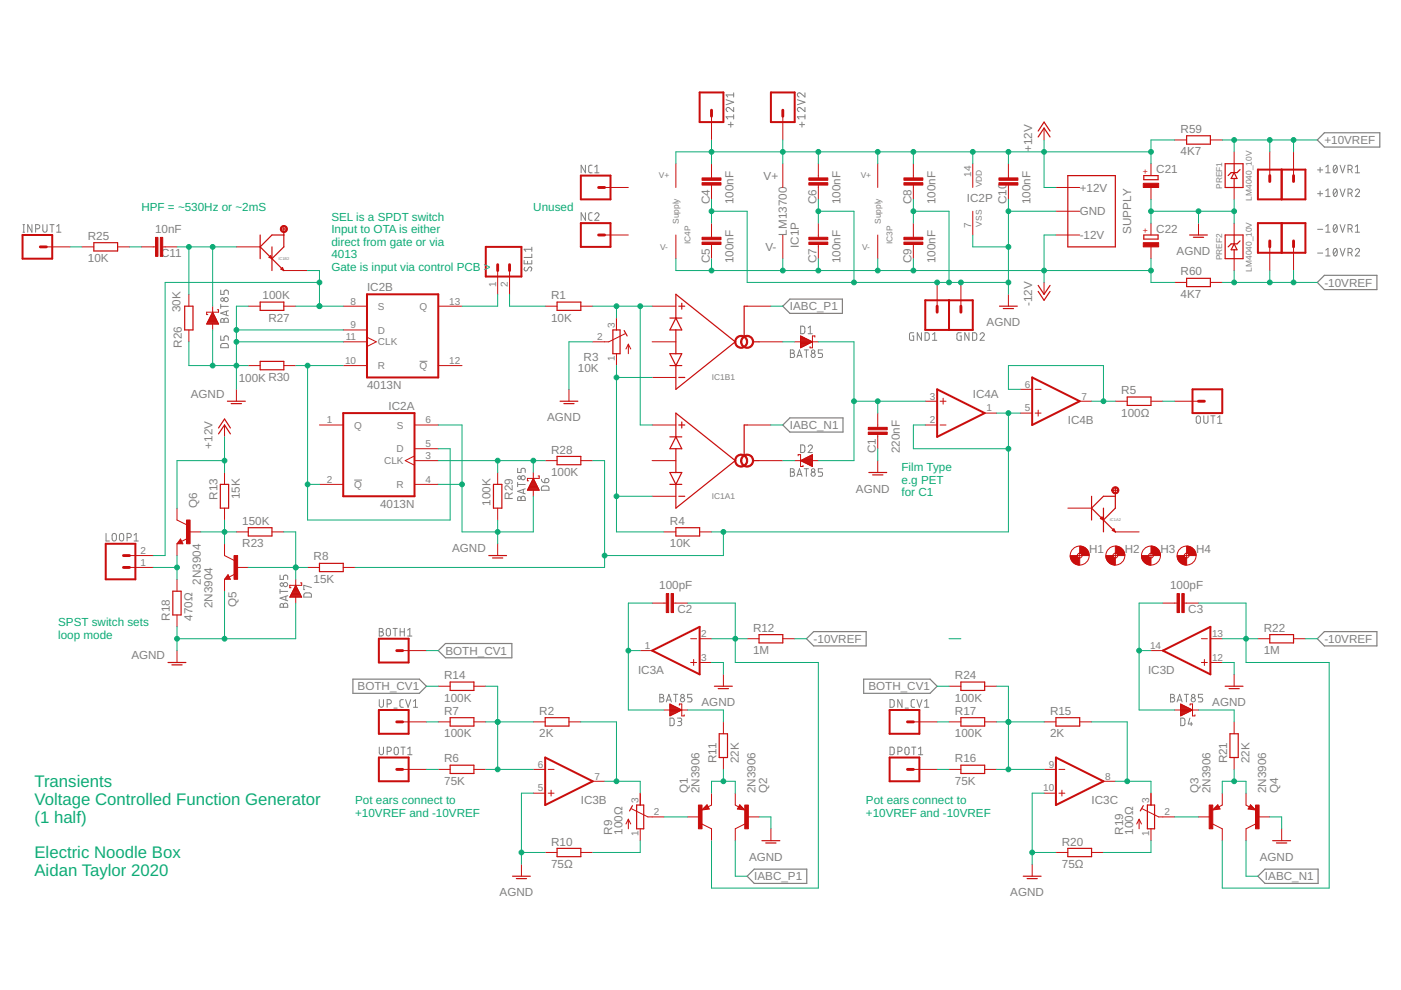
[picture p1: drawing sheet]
<svg xmlns="http://www.w3.org/2000/svg" width="297mm" height="210mm" viewBox="0 0 297 210" stroke-linecap="round" stroke-linejoin="round" font-family="sans-serif">
<defs><g id="words">
<g font-size="3.6" fill="#0dab76">
<text x="7.3" y="167">Transients</text>
<text x="7.3" y="170.7">Voltage Controlled Function Generator</text>
<text x="7.3" y="174.5">(1 half)</text>
<text x="7.3" y="182">Electric Noodle Box</text>
<text x="7.3" y="185.8">Aidan Taylor 2020</text>
</g>
<g font-size="2.5" fill="#808080">
<text x="250.3" y="28.2">R59</text>
<text x="218.8" y="32.2" transform="rotate(-90 218.8 32.2)">+12V</text>
<text x="250.3" y="32.9">4K7</text>
<text x="280.8" y="30.6">+10VREF</text>
<text x="161.9" y="38.1">V+</text>
<text x="228.9" y="40.6">+12V</text>
<text x="245.2" y="36.7">C21</text>
<text x="150.5" y="43.3" transform="rotate(-90 150.5 43.3)">C4</text>
<text x="155.5" y="43.3" transform="rotate(-90 155.5 43.3)">100nF</text>
<text x="173.1" y="43.3" transform="rotate(-90 173.1 43.3)">C6</text>
<text x="178.2" y="43.3" transform="rotate(-90 178.2 43.3)">100nF</text>
<text x="193.3" y="43.3" transform="rotate(-90 193.3 43.3)">C8</text>
<text x="198.3" y="43.3" transform="rotate(-90 198.3 43.3)">100nF</text>
<text x="205" y="42.9">IC2P</text>
<text x="213.4" y="43.3" transform="rotate(-90 213.4 43.3)">C10</text>
<text x="218.5" y="43.3" transform="rotate(-90 218.5 43.3)">100nF</text>
<text x="228.9" y="45.6">GND</text>
<text x="18.6" y="50.8">R25</text>
<text x="32.9" y="49.4">10nF</text>
<text x="162.3" y="53.2">V-</text>
<text x="166.8" y="49.9" transform="rotate(-90 166.8 49.9)">LM13700</text>
<text x="169.3" y="52.6" transform="rotate(-90 169.3 52.6)">IC1P</text>
<text x="228.9" y="50.7">-12V</text>
<text x="239.9" y="49.6" transform="rotate(-90 239.9 49.6)">SUPPLY</text>
<text x="245.2" y="49.3">C22</text>
<text x="18.6" y="55.6">10K</text>
<text x="34.2" y="54.5">C11</text>
<text x="150.5" y="55.9" transform="rotate(-90 150.5 55.9)">C5</text>
<text x="155.5" y="55.9" transform="rotate(-90 155.5 55.9)">100nF</text>
<text x="173.1" y="55.9" transform="rotate(-90 173.1 55.9)">C7</text>
<text x="178.2" y="55.9" transform="rotate(-90 178.2 55.9)">100nF</text>
<text x="193.3" y="55.9" transform="rotate(-90 193.3 55.9)">C9</text>
<text x="198.3" y="55.9" transform="rotate(-90 198.3 55.9)">100nF</text>
<text x="249.5" y="54.1">AGND</text>
<text x="250.3" y="58.4">R60</text>
<text x="55.7" y="63.4">100K</text>
<text x="77.8" y="61.8">IC2B</text>
<text x="116.8" y="63.4">R1</text>
<text x="167.5" y="65.8">IABC_P1</text>
<text x="218.8" y="64.9" transform="rotate(-90 218.8 64.9)">-12V</text>
<text x="250.3" y="63.2">4K7</text>
<text x="280.8" y="60.8">-10VREF</text>
<text x="38.3" y="66.2" transform="rotate(-90 38.3 66.2)">30K</text>
<text x="56.9" y="68.2">R27</text>
<text x="116.8" y="68.2">10K</text>
<text x="209.2" y="69.2">AGND</text>
<text x="38.6" y="73.7" transform="rotate(-90 38.6 73.7)">R26</text>
<text x="123.7" y="76.6">R3</text>
<text x="50.6" y="81">100K R30</text>
<text x="77.8" y="82.6">4013N</text>
<text x="122.5" y="78.8">10K</text>
<text x="237.7" y="83.6">R5</text>
<text x="40.4" y="84.3">AGND</text>
<text x="82.4" y="87">IC2A</text>
<text x="116" y="89.3">AGND</text>
<text x="206.3" y="84.4">IC4A</text>
<text x="226.4" y="90">IC4B</text>
<text x="237.7" y="88.3">100Ω</text>
<text x="45.1" y="95.1" transform="rotate(-90 45.1 95.1)">+12V</text>
<text x="167.5" y="91">IABC_N1</text>
<text x="116.8" y="100.9">100K</text>
<text x="116.8" y="96.2">R28</text>
<text x="185.7" y="96.1" transform="rotate(-90 185.7 96.1)">C1</text>
<text x="190.8" y="96.1" transform="rotate(-90 190.8 96.1)">220nF</text>
<text x="41.8" y="107.7" transform="rotate(-90 41.8 107.7)">Q6</text>
<text x="46.1" y="106" transform="rotate(-90 46.1 106)">R13</text>
<text x="50.9" y="105.8" transform="rotate(-90 50.9 105.8)">15K</text>
<text x="80.6" y="107.7">4013N</text>
<text x="104" y="107.2" transform="rotate(-90 104 107.2)">100K</text>
<text x="108.8" y="106" transform="rotate(-90 108.8 106)">R29</text>
<text x="181.5" y="104.5">AGND</text>
<text x="51.4" y="111.3">150K</text>
<text x="142" y="111.3">R4</text>
<text x="51.4" y="116">R23</text>
<text x="66.5" y="118.8">R8</text>
<text x="95.8" y="117">AGND</text>
<text x="142" y="116">10K</text>
<text x="230.9" y="117.2">H1</text>
<text x="238.5" y="117.2">H2</text>
<text x="246" y="117.2">H3</text>
<text x="253.6" y="117.2">H4</text>
<text x="42.6" y="124" transform="rotate(-90 42.6 124)">2N3904</text>
<text x="66.5" y="123.6">15K</text>
<text x="139.8" y="125">100pF</text>
<text x="248.1" y="125">100pF</text>
<text x="36" y="131.7" transform="rotate(-90 36 131.7)">R18</text>
<text x="40.8" y="131.7" transform="rotate(-90 40.8 131.7)">470Ω</text>
<text x="45.1" y="129" transform="rotate(-90 45.1 129)">2N3904</text>
<text x="50.1" y="128.7" transform="rotate(-90 50.1 128.7)">Q5</text>
<text x="143.6" y="130">C2</text>
<text x="251.9" y="130">C3</text>
<text x="159.7" y="133.9">R12</text>
<text x="172.5" y="136.3">-10VREF</text>
<text x="268" y="133.9">R22</text>
<text x="280.8" y="136.3">-10VREF</text>
<text x="27.8" y="139.7">AGND</text>
<text x="94.4" y="138.8">BOTH_CV1</text>
<text x="135.3" y="142.9">IC3A</text>
<text x="159.7" y="138.7">1M</text>
<text x="243.4" y="142.9">IC3D</text>
<text x="268" y="138.7">1M</text>
<text x="75.8" y="146.4">BOTH_CV1</text>
<text x="94.2" y="148.8">100K</text>
<text x="94.2" y="144">R14</text>
<text x="148.7" y="149.8">AGND</text>
<text x="184.1" y="146.4">BOTH_CV1</text>
<text x="202.5" y="148.8">100K</text>
<text x="202.5" y="144">R24</text>
<text x="257" y="149.8">AGND</text>
<text x="94.2" y="151.6">R7</text>
<text x="114.3" y="151.6">R2</text>
<text x="202.5" y="151.6">R17</text>
<text x="222.6" y="151.6">R15</text>
<text x="94.2" y="156.3">100K</text>
<text x="94.2" y="161.6">R6</text>
<text x="114.3" y="156.3">2K</text>
<text x="151.9" y="161.9" transform="rotate(-90 151.9 161.9)">R11</text>
<text x="156.6" y="161.9" transform="rotate(-90 156.6 161.9)">22K</text>
<text x="202.5" y="156.3">100K</text>
<text x="202.5" y="161.6">R16</text>
<text x="222.6" y="156.3">2K</text>
<text x="260.2" y="161.9" transform="rotate(-90 260.2 161.9)">R21</text>
<text x="264.9" y="161.9" transform="rotate(-90 264.9 161.9)">22K</text>
<text x="94.2" y="166.4">75K</text>
<text x="202.5" y="166.4">75K</text>
<text x="123.1" y="170.5">IC3B</text>
<text x="145.8" y="168.2" transform="rotate(-90 145.8 168.2)">Q1</text>
<text x="148.3" y="168.2" transform="rotate(-90 148.3 168.2)">2N3906</text>
<text x="160.2" y="168.2" transform="rotate(-90 160.2 168.2)">2N3906</text>
<text x="162.7" y="168.2" transform="rotate(-90 162.7 168.2)">Q2</text>
<text x="231.4" y="170.5">IC3C</text>
<text x="254.1" y="168.2" transform="rotate(-90 254.1 168.2)">Q3</text>
<text x="256.6" y="168.2" transform="rotate(-90 256.6 168.2)">2N3906</text>
<text x="268.4" y="168.2" transform="rotate(-90 268.4 168.2)">2N3906</text>
<text x="271" y="168.2" transform="rotate(-90 271 168.2)">Q4</text>
<text x="116.8" y="179.3">R10</text>
<text x="129.8" y="177" transform="rotate(-90 129.8 177)">R9</text>
<text x="132" y="177" transform="rotate(-90 132 177)">100Ω</text>
<text x="225.1" y="179.3">R20</text>
<text x="238.1" y="177" transform="rotate(-90 238.1 177)">R19</text>
<text x="240.2" y="177" transform="rotate(-90 240.2 177)">100Ω</text>
<text x="116.8" y="184">75Ω</text>
<text x="158.8" y="182.5">AGND</text>
<text x="225.1" y="184">75Ω</text>
<text x="267.1" y="182.5">AGND</text>
<text x="105.9" y="190.1">AGND</text>
<text x="159.9" y="186.7">IABC_P1</text>
<text x="214.2" y="190.1">AGND</text>
<text x="268.2" y="186.7">IABC_N1</text>
</g>
<g font-size="2.5" fill="#0dab76">
<text x="30" y="44.8">HPF = ~530Hz or ~2mS</text>
<text x="70.3" y="46.8">SEL is a SPDT switch</text>
<text x="113.1" y="44.8">Unused</text>
<text x="70.3" y="49.4">Input to OTA is either</text>
<text x="70.3" y="52.1">direct from gate or via</text>
<text x="70.3" y="54.7">4013</text>
<text x="70.3" y="57.4">Gate is input via control PCB &gt;</text>
<text x="191.1" y="99.9">Film Type</text>
<text x="191.1" y="102.6">e.g PET</text>
<text x="191.1" y="105.2">for C1</text>
<text x="12.3" y="132.8">SPST switch sets</text>
<text x="12.3" y="135.4">loop mode</text>
<text x="75.3" y="170.6">Pot ears connect to</text>
<text x="75.3" y="173.2">+10VREF and -10VREF</text>
<text x="183.6" y="170.6">Pot ears connect to</text>
<text x="183.6" y="173.2">+10VREF and -10VREF</text>
</g>
<g font-size="2.1" fill="#808080">
<text x="205.9" y="37.4" transform="rotate(-90 205.9 37.4)">14</text>
<text x="205.9" y="48.3" transform="rotate(-90 205.9 48.3)">7</text>
<text x="74.3" y="64.6">8</text>
<text x="80.1" y="65.7">S</text>
<text x="89" y="65.7">Q</text>
<text x="95.2" y="64.6">13</text>
<text x="105.2" y="60.9" transform="rotate(-90 105.2 60.9)">1</text>
<text x="107.7" y="60.9" transform="rotate(-90 107.7 60.9)">2</text>
<text x="74.3" y="69.6">9</text>
<text x="80.1" y="70.7">D</text>
<text x="130.3" y="69.6" transform="rotate(-90 130.3 69.6)">3</text>
<text x="73.1" y="77.2">10</text>
<text x="73.3" y="72.1">11</text>
<text x="80.1" y="73.2">CLK</text>
<text x="95.2" y="77.2">12</text>
<text x="126.6" y="72.1">2</text>
<text x="130.3" y="76.5" transform="rotate(-90 130.3 76.5)">1</text>
<text x="80.1" y="78.3">R</text>
<text x="89" y="78.3">Q</text>
<text x="217.3" y="82.2">6</text>
<text x="69.3" y="89.8">1</text>
<text x="90.2" y="89.8">6</text>
<text x="197.2" y="89.8">2</text>
<text x="197.2" y="84.7">3</text>
<text x="209.1" y="87.2">1</text>
<text x="217.3" y="87.2">5</text>
<text x="229.3" y="84.7">7</text>
<text x="75.1" y="90.9">Q</text>
<text x="84" y="95.9">D</text>
<text x="84.2" y="90.9">S</text>
<text x="90.2" y="94.8">5</text>
<text x="81.4" y="98.4">CLK</text>
<text x="90.2" y="97.3">3</text>
<text x="69.3" y="102.3">2</text>
<text x="75.1" y="103.4">Q</text>
<text x="84" y="103.5">R</text>
<text x="90.2" y="102.3">4</text>
<text x="29.8" y="120">1</text>
<text x="29.8" y="117.5">2</text>
<text x="136.7" y="137.6">1</text>
<text x="148.7" y="135.1">2</text>
<text x="243.8" y="137.6">14</text>
<text x="257" y="135.1">13</text>
<text x="148.7" y="140.1">3</text>
<text x="257" y="140.1">12</text>
<text x="114.1" y="162.8">6</text>
<text x="114.1" y="167.8">5</text>
<text x="126" y="165.3">7</text>
<text x="221.2" y="167.8">10</text>
<text x="222.3" y="162.8">9</text>
<text x="234.3" y="165.3">8</text>
<text x="135.4" y="170.3" transform="rotate(-90 135.4 170.3)">3</text>
<text x="138.6" y="172.8">2</text>
<text x="243.7" y="170.3" transform="rotate(-90 243.7 170.3)">3</text>
<text x="246.9" y="172.8">2</text>
<text x="135.4" y="177.3" transform="rotate(-90 135.4 177.3)">1</text>
<text x="243.7" y="177.3" transform="rotate(-90 243.7 177.3)">1</text>
</g>
<g font-size="1.8" fill="#808080">
<text x="139.7" y="37.8">V+</text>
<text x="182.5" y="37.8">V+</text>
<text x="208.1" y="39.7" transform="rotate(-90 208.1 39.7)">VDD</text>
<text x="259.1" y="40.1" transform="rotate(-90 259.1 40.1)">PREF1</text>
<text x="143.9" y="47.5" transform="rotate(-90 143.9 47.5)">Supply</text>
<text x="186.7" y="47.5" transform="rotate(-90 186.7 47.5)">Supply</text>
<text x="265.4" y="42.5" transform="rotate(-90 265.4 42.5)">LM4040_10V</text>
<text x="139.9" y="52.9">V-</text>
<text x="146.4" y="51.8" transform="rotate(-90 146.4 51.8)">IC4P</text>
<text x="182.8" y="52.9">V-</text>
<text x="189.2" y="51.8" transform="rotate(-90 189.2 51.8)">IC3P</text>
<text x="208.1" y="48.1" transform="rotate(-90 208.1 48.1)">VSS</text>
<text x="259.1" y="55.2" transform="rotate(-90 259.1 55.2)">PREF2</text>
<text x="265.4" y="57.6" transform="rotate(-90 265.4 57.6)">LM4040_10V</text>
<text x="150.9" y="80.6">IC1B1</text>
<text x="150.9" y="105.8">IC1A1</text>
</g>
<g font-size="1.8" fill="#c90d0c">
<text x="243.4" y="36.8" transform="rotate(-90 243.4 36.8)">+</text>
<text x="243.4" y="49.4" transform="rotate(-90 243.4 49.4)">+</text>
</g>
<g font-size=".8" fill="#808080">
<text x="59" y="55.1">IC1B2</text>
<text x="235.3" y="110.5">IC1A2</text>
</g>
</g></defs>
<g fill="none" stroke="#808080" stroke-width=".21">
<path d="M155.6 19.7v.9M170.7 19.7v.9l-.9-.8a.44 .44 0 0 0-.7 .1 .44 .44 0 0 0 .3 .7M124.1 35v1.6l-.9-1.6v1.6M125.5 35l-.5 .1-.2 .3v1l.2 .2h.5M126.1 36.6h.9M126.1 35.4l.5-.4v1.6M153.9 21.1l1.7 .6-1.7 .5M154.4 26.4h1.1M154.9 25.9v1.1M155.6 22.8v.9l-.9-.8a.44 .44 0 0 0-.7 .1 .44 .44 0 0 0 .3 .7M155.6 24.8h-1.7l.4 .4M155.6 24.3v.9"/>
<path d="M155.6 20.1h-1.7l.4 .5M169.1 21.1l1.6 .6-1.6 .5M169.5 26.4h1.1M170 25.9v1.1M170.7 22.8v.9l-.9-.8a.44 .44 0 0 0-.7 .1 .44 .44 0 0 0 .3 .7M170.7 24.8h-1.6l.3 .4M170.7 24.3v.9M279.4 36h1M279.9 35.5v1.1M281.1 35.4l.5-.4v1.6M281.1 36.6h.9M282.9 35.1l.2-.1a.95 .95 0 0 1 0 1.6 1 1 0 0 1-.2-1.5z"/>
<path d="M283.5 35.4l-.8 .9M284.1 35l.5 1.6 .6-1.6M285.8 35.9h.5a.46 .46 0 0 0 .4-.4 .46 .46 0 0 0-.4-.5h-.5v1.6M286.3 35.9l.4 .7M287.4 36.6h.8M287.4 35.4l.4-.4v1.6M4.9 49.2h.3M4.9 47.6h.3M5 47.6v1.6M6.8 47.6v1.6l-.9-1.6v1.6M7.6 48.5h.4a.44 .44 0 0 0 .4-.4 .44 .44 0 0 0-.4-.5h-.4v1.6M9.1 47.6v1.2a.44 .44 0 0 0 .4 .4 .44 .44 0 0 0 .5-.4v-1.2"/>
<path d="M10.6 47.6h.9M11 47.6v1.6M12 49.2h.9M12 48l.5-.4v1.6M111.1 55.2v.7h1.7v-.7M111.3 56.7l-.2 .4 .4 .3h.2l.4-.6a.41 .41 0 0 1 .6-.1 .41 .41 0 0 1-.1 .6l-.1 .2M111.8 55.4v.5M112.8 52.4v.9M112.8 53.9v.7h-1.7M112.8 52.9h-1.7l.4 .4M124.1 45.1v1.6l-.9-1.6v1.6M125.5 45.1h-.5l-.2 .4v1l.2 .2h.5"/>
<path d="M126.1 45.5a.44 .44 0 0 1 .6-.4 .44 .44 0 0 1 .2 .7l-.8 .9h.9M279.4 41.1h1M279.4 48.6h1M279.4 53.7h1M279.9 40.5v1.1M281.1 49.2h.9M281.1 40.4l.5-.3v1.6M281.1 48l.5-.4v1.6M281.1 53l.5-.3v1.6M281.1 41.7h.9M281.1 54.3h.9M282.9 40.2l.2-.1a.95 .95 0 0 1 0 1.6 1 1 0 0 1-.2-1.5z"/>
<path d="M282.9 47.7l.2-.1a.95 .95 0 0 1 0 1.6 1 1 0 0 1-.2-1.5zM282.9 52.8l.2-.1a.95 .95 0 0 1 0 1.6 1 1 0 0 1-.2-1.5zM283.5 40.4l-.8 .9M283.5 48l-.8 .9M283.5 53l-.8 .9M284.1 40.1l.5 1.6 .6-1.6M284.1 47.6l.5 1.6 .6-1.6M284.1 52.7l.5 1.6 .6-1.6M285.8 41h.5a.44 .44 0 0 0 .4-.5 .44 .44 0 0 0-.4-.4h-.5v1.6M285.8 48.5h.5a.44 .44 0 0 0 .4-.4 .44 .44 0 0 0-.4-.5h-.5v1.6M285.8 53.6h.5a.44 .44 0 0 0 .4-.5 .44 .44 0 0 0-.4-.4h-.5v1.6M286.3 41l.4 .7"/>
<path d="M286.3 48.5l.4 .7M286.3 53.6l.4 .7M287.4 40.4a.44 .44 0 0 1 .6-.3 .44 .44 0 0 1 .1 .7l-.7 .9h.8M287.4 53a.44 .44 0 0 1 .6-.3 .44 .44 0 0 1 .1 .7l-.7 .9h.8M287.4 49.2h.8M287.4 48l.4-.4v1.6M46.8 61.5v.9h.7v-.5a.46 .46 0 0 1 .5-.4 .46 .46 0 0 1 .4 .4v.5M46.8 71.2v.9h.7v-.5a.46 .46 0 0 1 .5-.4 .46 .46 0 0 1 .4 .4v.5M46.8 64.5v.9M46.8 65h1.6M46.9 67.6h.4l.2 .3a.46 .46 0 0 1 .5-.5 .46 .46 0 0 1 .4 .5v.4h-1.6zM46.9 73l1.2-.1 .3 .2v.6h-1.6z"/>
<path d="M47.5 67.9v.4M48 66v.8M48.4 65.9l-1.6 .5 1.6 .6M89 76.6h1.6M167.6 74.2h.4a.36 .36 0 0 1 .4 .3 .36 .36 0 0 1-.4 .4 .44 .44 0 0 1 .5 .5 .44 .44 0 0 1-.5 .4h-.4zM167.6 74.9h.4M169 75.8l.5-1.6 .6 1.6M169.1 75.4h.8M169.8 69.2h.6l.2 .2v.9l-.2 .4-.6 .1zM170.5 74.2h.9M171 74.2v1.6M171.3 70.8h.9"/>
<path d="M171.3 69.5l.5-.3v1.6M174.4 74.2h-.9v.7h.6a.46 .46 0 0 1 .3 .5 .46 .46 0 0 1-.3 .4h-.6M193.7 70.5l-.7 .1-.2 .2 .1 1.3 .8 .1v-1h-.3M195.4 70.5v1.7l-.9-1.7v1.7M196.1 70.5l.6 .1 .3 .2v.9l-.3 .4-.6 .1zM197.7 72.2h.9M197.7 70.9l.5-.4v1.7M203.8 70.5l-.7 .1-.2 .2 .1 1.3 .8 .1v-1h-.3M205.4 70.5v1.7l-.8-1.7v1.7M206.2 70.5l.6 .1 .3 .2v.9l-.3 .4-.6 .1zM207.8 70.9a.44 .44 0 0 1 .6-.4 .44 .44 0 0 1 .2 .7l-.8 1h.9M109.7 99.3v.9h.8v-.5a.45 .45 0 0 1 .4-.4 .45 .45 0 0 1 .5 .4v.5"/>
<path d="M167.6 99.4h.4a.36 .36 0 0 1 .4 .3 .36 .36 0 0 1-.4 .4 .44 .44 0 0 1 .5 .4 .44 .44 0 0 1-.5 .5h-.4zM169.8 94.3l.6 .1 .2 .2v.9l-.2 .4h-.6zM170.5 99.4h.9M171 99.4v1.6M171.3 94.7a.44 .44 0 0 1 .7-.4 .44 .44 0 0 1 .1 .8l-.8 .8h.9M174.4 99.4h-.9v.7h.6a.46 .46 0 0 1 .3 .4 .46 .46 0 0 1-.3 .5h-.6M253.7 88.3l.4-.1 .4 .2v.9a.44 .44 0 0 1-.4 .5 .44 .44 0 0 1-.5-.5zM255.2 88.2v1.1a.44 .44 0 0 0 .5 .5 .44 .44 0 0 0 .4-.5v-1.1M256.7 88.2h.9M257.2 88.2v1.6M258.2 88.5l.4-.3v1.6M258.2 89.8h.9"/>
<path d="M22.5 113.1v1.6h.7M23.9 113.2l.3-.1 .3 .1 .2 1.1a.46 .46 0 0 1-.5 .4 .46 .46 0 0 1-.4-.4zM25.5 113.2l.3-.1 .3 .1 .1 1.1a.46 .46 0 0 1-.4 .4 .46 .46 0 0 1-.5-.4zM26.9 114h.5a.44 .44 0 0 0 .4-.5 .44 .44 0 0 0-.4-.4h-.5v1.6M28.4 114.7h.9M28.4 113.5l.5-.4v1.6M75.1 101.8h1.7M109.7 102.3v.9M109.7 102.7h1.7M109.9 105.4l.3-.1 .3 .4a.44 .44 0 0 1 .4-.5 .44 .44 0 0 1 .5 .5v.4h-1.7zM110.5 105.7v.4M111 103.8v.8"/>
<path d="M111.4 103.6l-1.7 .6 1.7 .5M114.8 101.6l.1 .4 .6 .3M114.9 103.2l.3-.2 .9 .1 .3 .2v.6h-1.6zM115.6 101.6a.46 .46 0 0 1 .7 .1 .46 .46 0 0 1-.3 .6h-.5zM167.6 100.1h.4M169 101l.5-1.6 .6 1.6M169.1 100.6h.8M59.4 121.9v1h.7v-.6a.46 .46 0 0 1 .4-.4 .46 .46 0 0 1 .5 .4v.6M59.4 124.9v.9M59.4 125.4h1.6M59.5 128.1l.4-.1 .2 .3a.46 .46 0 0 1 .4-.4 .46 .46 0 0 1 .5 .4v.5h-1.6zM60.1 128.3v.5"/>
<path d="M60.6 126.4v.8M61 126.3l-1.6 .5 1.6 .6M64.6 125.8h1.1l.3 .2v.6h-1.6zM66 124.6l-1.6-.5v.9h.2M80.4 133.2h.5a.36 .36 0 0 1 .3 .4 .36 .36 0 0 1-.3 .4 .44 .44 0 0 1 .4 .4 .44 .44 0 0 1-.4 .5h-.5zM80.4 134h.5M82 133.4l.3-.2 .4 .2 .1 1a.44 .44 0 0 1-.5 .5 .44 .44 0 0 1-.4-.5zM83.3 133.2h.9M83.8 133.2v1.7M84.8 134h.9M84.8 133.2v1.7M85.7 133.2v1.7"/>
<path d="M86.4 134.9h.9M86.4 133.6l.5-.4v1.7M80.4 148.3v1.2a.44 .44 0 0 0 .5 .5 .44 .44 0 0 0 .4-.5v-1.2M80.4 158.4v1.2a.44 .44 0 0 0 .5 .4 .44 .44 0 0 0 .4-.4v-1.2M82.1 149.2h.4a.46 .46 0 0 0 .5-.4 .46 .46 0 0 0-.5-.5h-.4v1.7M82.1 159.3h.4a.46 .46 0 0 0 .5-.4 .46 .46 0 0 0-.5-.5h-.4v1.6M83.5 150.1h.7M83.7 158.5l.3-.1 .3 .1 .2 1.1a.44 .44 0 0 1-.5 .4 .44 .44 0 0 1-.4-.4zM85 158.4h.9M85.4 158.4v1.6M85.5 148.3l-.5 .1-.2 .3v1l.2 .2 .5 .1M86 148.3l.5 1.7 .6-1.7"/>
<path d="M86.4 158.8l.5-.4v1.6M87.7 150h.8M87.7 148.7l.4-.4v1.7M139.9 147.2h.4a.36 .36 0 0 1 .4 .4 .36 .36 0 0 1-.4 .3 .44 .44 0 0 1 .5 .5 .44 .44 0 0 1-.5 .4h-.4zM139.9 147.9h.4M141.3 148.8l.5-1.6 .5 1.6M141.4 148.4h.8M142 152.3h.7l.2 .2v.9l-.2 .4-.7 .1zM142.8 147.2h.9M143.3 147.2v1.6M143.6 152.3h.6a.36 .36 0 0 1 .3 .3 .36 .36 0 0 1-.3 .4h-.4M144.1 153a.44 .44 0 0 1 .4 .4 .44 .44 0 0 1-.4 .5h-.5"/>
<path d="M146.7 147.2h-.9v.7h.5a.45 .45 0 0 1 .4 .5 .45 .45 0 0 1-.4 .4h-.5M188.7 148.3l.6 .1 .3 .2v1.1l-.3 .2-.6 .1zM188.7 158.4l.6 .1 .3 .2v1l-.3 .3h-.6zM190.4 159.3h.4a.46 .46 0 0 0 .5-.4 .46 .46 0 0 0-.5-.5h-.4v1.6M191.2 148.3v1.7l-.8-1.7v1.7M191.9 150.1h.7M192 158.5l.3-.1 .3 .1 .1 1.1a.44 .44 0 0 1-.4 .4 .44 .44 0 0 1-.4-.4zM193.3 158.4h.9M193.7 158.4v1.6M193.9 148.3l-.5 .1-.2 .3v1l.2 .2 .5 .1M194.4 148.3l.5 1.7 .6-1.7M194.7 158.8l.5-.4v1.6"/>
<path d="M196 150h.9M196 148.7l.5-.4v1.7M248.2 147.2h.4a.36 .36 0 0 1 .4 .4 .36 .36 0 0 1-.4 .3 .44 .44 0 0 1 .5 .5 .44 .44 0 0 1-.5 .4h-.4zM248.2 147.9h.4M249.6 148.8l.5-1.6 .5 1.6M249.7 148.4h.8M250.3 152.3h.7l.2 .2v.9l-.2 .4-.7 .1zM251.1 147.2h.9M251.5 147.2v1.6M252.3 152.3l-.4 1.2h.9M252.6 153.1v.8M255 147.2h-.9v.7h.5a.45 .45 0 0 1 .4 .5 .45 .45 0 0 1-.4 .4h-.5"/>
<path d="M86.4 160h1M194.7 160h.9"/>
<circle cx="47.1" cy="63.5" r=".35"/>
<circle cx="48" cy="63.5" r=".44"/>
<circle cx="172.4" cy="74.5" r=".36"/>
<circle cx="172.4" cy="75.4" r=".44"/>
<circle cx="172.4" cy="99.7" r=".36"/>
<circle cx="110.1" cy="101.3" r=".36"/>
<circle cx="110.9" cy="101.3" r=".45"/>
<circle cx="172.4" cy="100.5" r=".45"/>
<circle cx="59.7" cy="123.9" r=".35"/>
<circle cx="60.5" cy="124" r=".44"/>
<circle cx="144.7" cy="147.6" r=".36"/>
<circle cx="144.7" cy="148.4" r=".46"/>
<circle cx="253" cy="147.6" r=".36"/>
<circle cx="253" cy="148.4" r=".46"/>
</g>
<path d="M280.8 28.2h11.7v3h-11.7l-1.5-1.5zM279.3 59.9l1.5-1.5h11.1v3h-11.1zM166 64.9l1.5-1.5h11.1v3h-11.1zM166 90.1l1.5-1.5h11.2v3h-11.2zM92.9 137.9l1.5-1.5h14.1v3.1h-14.1zM171 135.4l1.5-1.5h11.1v3h-11.1zM279.3 135.4l1.5-1.5h11.1v3h-11.1zM74.8 144h14.1l1.5 1.5-1.5 1.5h-14.1zM183.1 144h14.1l1.5 1.5-1.5 1.5h-14.1zM158.4 185.8l1.5-1.5h11.1v3h-11.1zM268.2 184.3h11.3v3h-11.3l-1.5-1.5z" fill="none" stroke="#808080" stroke-width=".25"/>
<g fill="none" stroke="#c90d0c" stroke-width=".21">
<path d="M128.2 39.8h5M143.3 34.7v5.1M150.9 24.6v5.1M150.9 34.7v3M150.9 39.2v3.1M166 24.6v5.1M166 34.7v5.1M173.5 34.7v3M173.5 39.2v3.1M186.1 34.7v5.1M193.7 34.7v3M193.7 39.2v3.1"/>
<path d="M206.2 34.7v5.1M213.8 34.7v3M213.8 39.2v3.1M221.4 27.2v2.5M223.9 39.8h5M244 34.7v2.5M244 39.8v2.5M249.1 29.7h2.5M256.6 29.7h2.5M261.7 32.2v2.5M261.7 39.8v2.5M269.2 32.2v5"/>
<path d="M274.3 32.2v5M9.8 52.3h5.1M17.4 52.3h2.5M24.9 52.3h2.6M30 52.3h3M34.5 52.3h3M50.1 52.3h5.1M60.2 57.4h5M105.5 57.4v5M108 57.4v5M128.2 49.8h5M143.3 49.8v5"/>
<path d="M150.9 47.3v3M150.9 51.8v3M166 49.8v5M173.5 47.3v3M173.5 51.8v3M186.1 49.8v5M193.7 47.3v3M193.7 51.8v3M198.7 59.9v5M203.7 59.9v5M206.2 44.8v5M221.4 59.9v2.5"/>
<path d="M223.9 44.8h5M223.9 49.8h5M244 47.3v2.5M244 52.3v2.5M249.1 59.9h2.5M254.1 47.3v2.5M256.6 59.9h2.5M261.7 47.3v2.5M261.7 54.8v2.6M269.2 52.3v5.1M274.3 52.3v5.1M40 62.4v2.5"/>
<path d="M40 70v2.5M43.8 68.7h2.5M43.9 68.5h2.3M44 68.4h2.2M44 68.3h2.1M44.1 68.2h2M44.1 68.1h1.9M44.2 67.9h1.8M44.3 67.8h1.6M44.3 67.7h1.5M44.4 67.6h1.4M44.4 67.5h1.3"/>
<path d="M44.5 67.4h1.2M44.6 67.2h1M44.6 67.1h1M44.7 67h.8M44.7 66.9h.7M44.8 66.8h.6M44.9 66.6h.4M44.9 66.5h.3M45 66.4h.2M45 66.3h.1M45.1 64.9v1.3M45.1 68.7v1.3"/>
<path d="M45.1 66.2l1.2 2.5h-2.5zM46.1 65.7h.2v.5h-2.5v.5h.3M52.6 64.9h2.6M52.6 77.5h2.6M60.2 64.9h2.5M60.2 77.5h2.5M72.8 64.9h5M72.8 72.5h5M72.8 77.5h5M72.8 70h5M77.8 71.5l2 1-2 1M92.9 64.9h5.1"/>
<path d="M92.9 77.5h5.1M115.6 64.9h2.5M123.1 64.9h2.6M130.7 67.4v2.6M130.7 75v2.5M132.6 70.7l-3.5 1.8h-3.4M133.2 73v2M133.2 73l.5 1M133.2 73l-.5 1M138.3 64.9h5M138.3 72.5h5M158.4 64.9h5"/>
<path d="M160.9 72.5h5.1M168.5 72.5h5M169.7 71.2l2.6 1.3-2.6 1.2zM169.7 73.7h.2M169.7 73.6h.4M169.7 73.4h.6M169.7 73.3h.9M169.7 73.2h1.1M169.7 73.1h1.3M169.7 73h1.6M169.7 72.8h1.8M169.7 72.7h2.1"/>
<path d="M169.7 72.6h2.3M169.7 72.4h2.3M169.7 72.2h2.1M169.7 72.1h1.8M169.7 72h1.6M169.7 71.9h1.4M169.7 71.8h1.1M169.7 71.6h.9M169.7 71.5h.6M169.7 71.4h.4M169.7 71.3h.2M172.8 71.5v-.3h-.5v2.5h-.6v-.2"/>
<path d="M213.8 62.4v2.5M47.6 90.1v2.5M50.1 82.5v2.6M67.7 90.1h5.1M87.9 90.1h5M87.9 97.7h5M87.9 96.7l-2 1 2 .9M87.9 95.1h5M115.6 97.7h2.5M120.6 82.5v2.6M123.1 97.7h2.6M138.3 80h5"/>
<path d="M138.3 90.1h5M138.3 97.7h5M158.4 90.1h5M160.9 97.7h5.1M168.5 97.7h5M169.2 96.6v-.2h.5v2.5h.5v-.2M169.7 97.7l2.6-1.3v2.5zM170 97.8h2.3M170 97.5h2.3M170.2 97.4h2.1M170.2 97.9h2.1M170.5 98h1.8"/>
<path d="M170.5 97.3h1.8M170.7 98.1h1.6M170.7 97.2h1.6M170.9 97.1h1.4M170.9 98.3h1.4M171.2 96.9h1.1M171.2 98.4h1.1M171.4 98.5h.9M171.4 96.8h.9M171.6 98.6h.7M171.6 96.7h.7M171.9 96.6h.4"/>
<path d="M171.9 98.7h.4M172.1 98.8h.2M172.1 96.5h.2M186.1 87.6v3M186.1 92.1v3M186.1 97.7v2.5M196.2 90.1h2.5M196.2 85.1h2.5M199.3 90.1h1.3M199.3 85.1h1.3M200 84.4v1.3M208.8 87.6h2.5"/>
<path d="M216.3 87.6h2.5M216.3 82.5h2.5M219.5 87.6h1.2M219.5 82.5h1.2M220.1 87v1.2M228.9 85.1h2.5M236.5 85.1h2.5M244 85.1h2.5M249.1 85.1h5M27.5 117.8h5M37.5 107.7v2.6l2 1M37.5 115.3v2.5"/>
<path d="M38.3 114.3l.5 1h-1.3zM39.7 114.2l-1.2 .6M40 112.8h2.6M47.6 115.3v2.5l2 1M47.6 100.2v2.5M47.6 107.7v2.6M50.1 112.8h2.5M57.7 112.8h2.5M67.7 102.7h5.1M87.9 102.7h5M105.5 100.2v2.5M105.5 107.7v2.6"/>
<path d="M105.5 115.3v2.5M111.9 103.9h2.4M111.9 103.7h2.3M112 103.6h2.2M112 103.5h2.1M112.1 103.4h1.9M112.2 103.3h1.8M112.2 103.1h1.7M112.3 103h1.6M112.3 102.9h1.5M112.4 102.8h1.3M112.5 102.7h1.2"/>
<path d="M112.5 102.6h1.1M112.6 102.4h1M112.6 102.3h.9M112.7 102.2h.8M112.8 102.1h.6M112.8 102h.5M112.9 101.8h.4M112.9 101.7h.3M113 101.6h.2M113.1 100.2v1.2M113.1 103.9v1.3M113.1 101.4l1.2 2.5h-2.5z"/>
<path d="M114.1 100.9h.2v.5h-2.5v.5h.3M138.3 105.2h5M140.8 112.8h2.5M148.3 112.8h2.6M226.4 107.7h5M228.4 117.8h1M228.9 117.3v1M236 117.8h1M236.5 112.8h5M236.5 117.3v1M243.5 117.8h1M244 117.3v1"/>
<path d="M251.1 117.8h1M251.6 117.3v1M27.5 120.3h5M37.5 122.8v2.5M37.5 130.4v2.5M37.5 137.9v2.6M47.6 122.8v2.5M48.3 121.8l.6 1h-1.3zM49.8 121.7l-1.2 .6M50.1 120.3h2.5M61.5 126.5h2.4M61.6 126.4h2.3"/>
<path d="M61.6 126.3h2.2M61.7 126.2h2.1M61.7 126.1h2M61.8 125.9h1.8M61.8 125.8h1.8M61.9 125.7h1.6M62 125.6h1.5M62 125.5h1.4M62.1 125.3h1.2M62.1 125.2h1.2M62.2 125.1h1M62.3 125h.8"/>
<path d="M62.3 124.9h.8M62.4 124.8h.6M62.4 124.6h.6M62.5 124.5h.4M62.6 124.4h.2M62.6 124.3h.2M62.7 124.1h.1M62.7 122.8v1.3M62.7 126.6v1.3M62.7 124.1l1.3 2.5h-2.6zM63.7 123.6h.3v.5h-2.6v.5h.3M65.2 120.3h2.5"/>
<path d="M72.8 120.3h2.5M85.4 137.9h5M135.7 137.9h2.6M138.3 127.9h3M142.8 127.9h3M146.4 135.4h1.3M147.1 139.8v1.3M148.3 135.4h2.6M158.4 135.4h2.5M166 135.4h2.5M244 137.9h2.5M246.5 127.9h3.1"/>
<path d="M251.1 127.9h3M254.7 135.4h1.3M255.4 139.8v1.3M256.6 135.4h2.5M266.7 135.4h2.5M274.3 135.4h2.5M85.4 153.1h5M92.9 153.1h2.5M92.9 145.5h2.5M100.5 153.1h2.5M100.5 145.5h2.5M113.1 153.1h2.5"/>
<path d="M120.6 153.1h2.5M140.8 150.5h5M142 149.3l2.5 1.2-2.5 1.3zM142 151.7h.2M142 151.6h.4M142 151.5h.7M142 151.4h.9M142 151.2h1.2M142 151.1h1.4M142 151h1.6M142 150.9h1.9M142 150.8h2.1"/>
<path d="M142 150.6h2.3M142 150.4h2.3M142 150.3h2.1M142 150.2h1.8M142 150.1h1.6M142 149.9h1.3M142 149.8h1.1M142 149.7h.9M142 149.6h.6M142 149.5h.4M142 149.3h.1M144 149.5v-.2h.5v2.5h.6v-.2"/>
<path d="M146.4 140.5h1.3M148.3 140.5h2.6M153.4 143v2.5M153.4 153.1v2.5M193.7 153.1h5M201.2 153.1h2.5M201.2 145.5h2.5M208.8 153.1h2.5M208.8 145.5h2.5M221.4 153.1h2.5M228.9 153.1h2.5M249.1 150.5h5"/>
<path d="M250.3 151.7h.2M250.3 151.6h.4M250.3 151.5h.7M250.3 151.4h.9M250.3 151.2h1.1M250.3 151.1h1.4M250.3 151h1.6M250.3 150.9h1.9M250.3 150.8h2.1M250.3 150.6h2.3M250.3 150.4h2.3M250.3 150.3h2"/>
<path d="M250.3 150.2h1.8M250.3 150.1h1.6M250.3 149.9h1.3M250.3 149.8h1.1M250.3 149.7h.8M250.3 149.6h.6M250.3 149.5h.4M250.3 149.3h.1M250.3 149.3l2.5 1.2-2.5 1.3zM252.3 149.5v-.2h.5v2.5h.5v-.2M254.7 140.5h1.3M256.6 140.5h2.5"/>
<path d="M261.7 143v2.5M261.7 153.1v2.5M85.4 163.1h5M92.9 163.1h2.5M100.5 163.1h2.5M113.1 168.2h2.5M113.1 163.1h2.5M116.2 168.2h1.3M116.2 163.1h1.3M116.8 167.5v1.3M125.7 165.7h2.5M133.2 173.7v2"/>
<path d="M133.2 173.7l-.5 1M133.2 173.7l.5 1M133.9 171.5l3.5 1.7h3.4M135.7 168.2v2.5M135.7 175.7v2.5M145.8 173.2h2.5M148.8 174.7l2.1 1v2.5M149.9 170.6l.5 .9-1.6 .2zM150.9 168.2v2.5l-.8 .4M153.4 160.6v2.5M155.9 168.2v2.5l.7 .4M156.8 170.6l1.1 1.1-1.6-.2z"/>
<path d="M157.9 174.7l-2 1v2.5M158.4 173.2h2.5M163.4 175.7v2.5M193.7 163.1h5M201.2 163.1h2.5M208.8 163.1h2.5M221.4 168.2h2.5M221.4 163.1h2.5M224.5 168.2h1.3M224.5 163.1h1.3M225.1 167.5v1.3M234 165.7h2.5"/>
<path d="M241.5 173.7v2M241.5 173.7l-.5 1M241.5 173.7l.5 1M242.2 171.5l3.5 1.7h3.4M244 168.2v2.5M244 175.7v2.5M254.1 173.2h2.5M257.1 174.7l2 1v2.5M258.2 170.6l.5 .9-1.6 .2zM259.1 168.2v2.5l-.7 .4M261.7 160.6v2.5M264.2 168.2v2.5l.7 .4"/>
<path d="M265.1 170.6l1.1 1.1-1.6-.2zM266.2 174.7l-2 1v2.5M266.7 173.2h2.5M271.7 175.7v2.5M110.6 183.3v2.5M115.6 180.7h2.5M123.1 180.7h2.6M218.8 183.3v2.5M223.9 180.7h2.5M231.4 180.7h2.6"/>
<circle cx="228.9" cy="117.8" r="2.01"/>
<circle cx="228.9" cy="117.8" r=".51"/>
<circle cx="236.5" cy="117.8" r="2.01"/>
<circle cx="236.5" cy="117.8" r=".51"/>
<circle cx="244" cy="117.8" r="2.01"/>
<circle cx="244" cy="117.8" r=".51"/>
<circle cx="251.6" cy="117.8" r="2.01"/>
<circle cx="251.6" cy="117.8" r=".51"/>
</g>
<g fill="none" stroke="#c90d0c" stroke-width=".25">
<path d="M220.1 29l1.3-1.8 1.2 1.8M220.1 27.8l1.3-1.9 1.2 1.9M226.4 37.2h10.1v15.1h-10.1zM242.5 37.2h3v.9h-3zM251.6 28.8h5v1.8h-5zM259.8 34.7h3.7v5.1h-3.7zM261.7 36.6l.6 1.2h-1.3zM261.7 34.7v1.9M261.7 37.8v2M262.9 36l-.6 .6h-1.3l-.6 .6M19.9 51.5h5v1.7h-5zM55.2 49.8v5"/>
<path d="M57 54.5l.4-.3 .3 .6zM57.7 52.3v5.1M57.7 54.8l2.5 2.6M59.6 57.1l.3-.4 .3 .7zM59.6 48.6h1.2M60.2 49.8h-2.5l-2.5 2.5 2.5 2.5M60.2 47.9v4.4l-2.5 2.5M242.5 49.8h3v.9h-3zM251.6 59h5v1.8h-5zM252.2 49.8h3.8M253 50.3h2.2M259.8 49.8h3.7v5h-3.7z"/>
<path d="M261.7 49.8v1.9M261.7 53v1.8M261.7 51.7l.6 1.3h-1.3zM262.9 51.1l-.6 .6h-1.3l-.6 .6M39.2 64.9h1.7v5.1h-1.7zM55.2 64.1h5v1.7h-5zM55.2 76.6h5v1.8h-5zM118.1 64.1h5v1.7h-5zM129.9 70h1.6v5h-1.6zM132.3 70.1l.7 1.1M142 67.4h2.5M142 75h2.5l-1.2 2.5z"/>
<path d="M142 77.5h2.5M143.3 67.4l1.2 2.6h-2.5zM143.3 67.4v-5l12.6 10.1-12.6 10v-5M143.3 70v5M143.9 64.9h1.3M144.5 64.3v1.3M158.4 64.9h-.6v6.3M159.7 72.5h1.2M211.9 64.9h3.8M212.7 65.4h2.2M220.1 60.5l1.3 1.9 1.2-1.9M220.1 61.8l1.3 1.9 1.2-1.9"/>
<path d="M46.3 92l1.3-1.9 1.3 1.9M46.3 90.7l1.3-1.9 1.3 1.9M48.2 85.1h3.8M49 85.6h2.2M118.1 96.8h5v1.7h-5zM118.7 85.1h3.8M119.5 85.6h2.2M142 92.6h2.5M143.3 92.6v-5l12.6 10.1-12.6 10v-5M143.3 95.1v5.1M143.3 92.6l1.2 2.5h-2.5zM143.9 80h1.3"/>
<path d="M143.9 90.1h1.3M144.5 89.5v1.2M158.4 90.1h-.6v6.3M159.7 97.7h1.2M239 84.2h5v1.8h-5zM38.3 114.8l-.2 .2h.4l-.2-.5-.5 .7h.7M46.7 102.7h1.8v5h-1.8zM52.6 111.9h5.1v1.7h-5.1zM67.7 119.4h5.1v1.8h-5.1zM103.6 117.8h3.8M104.4 118.3h2.2M104.6 102.7h1.8v5h-1.8z"/>
<path d="M142 100.2h2.5l-1.2 2.5zM142 102.7h2.5M143.3 111.9h5v1.7h-5zM143.9 105.2h1.3M184.2 100.2h3.8M185 100.7h2.2M231.4 105.2v5.1M233.3 109.9l.3-.3 .4 .7zM234 107.7v5.1M235.8 112.5l.4-.4 .3 .7zM235.8 103.9h1.3M236.5 105.2h-2.5l-2.6 2.5 5.1 5.1"/>
<path d="M236.5 103.3v4.4l-2.5 2.6M36.6 125.3h1.8v5.1h-1.8zM48.3 122.3l-.1 .3h.4l-.3-.5-.5 .6h.8M160.9 134.6h5.1v1.7h-5.1zM269.2 134.6h5.1v1.7h-5.1zM35.6 140.5h3.8M36.4 141h2.2M95.4 152.2h5.1v1.7h-5.1zM95.4 144.6h5.1v1.8h-5.1zM115.6 152.2h5v1.7h-5zM151.5 145.5h3.8M152.3 146h2.2"/>
<path d="M152.5 155.6h1.7v5h-1.7zM203.7 152.2h5.1v1.7h-5.1zM203.7 144.6h5.1v1.8h-5.1zM223.9 152.2h5v1.7h-5zM259.8 145.5h3.7M260.6 146h2.1M260.8 155.6h1.7v5h-1.7zM95.4 162.2h5.1v1.8h-5.1zM118.1 179.9h5v1.7h-5zM134.1 170.8l-.6 1.1M135 170.7h1.5v5h-1.5zM149.8 171.3h-.3l.3-.3 .3 .4-1 .2 .7-.8 .4 .6"/>
<path d="M156.9 171.3h.4l-.4-.3-.3 .4 1 .2-.7-.8-.4 .6M161.5 178.2h3.8M162.3 178.7h2.2M203.7 162.2h5.1v1.8h-5.1zM226.4 179.9h5v1.7h-5zM242.4 170.8l-.6 1.1M243.3 170.7h1.5v5h-1.5zM258.1 171.3h-.4l.4-.3 .3 .4-1 .2 .7-.8 .4 .6M265.2 171.3h.4l-.4-.3-.3 .4 1 .2-.7-.8-.4 .6M269.8 178.2h3.8M270.6 178.7h2.2M108.7 185.8h3.7"/>
<path d="M109.5 186.3h2.1M217 185.8h3.7M217.8 186.3h2.1"/>
</g>
<g fill="#c90d0c" stroke="#c90d0c" stroke-width=".21">
<path d="M156.1 71.5a1.39 1.39 0 0 1 2.2 .2 1.39 1.39 0 0 1-.8 2.1 1.39 1.39 0 0 1-1.7-1.3h.2a1.13 1.13 0 0 1 1.7-1 1.13 1.13 0 0 1 .1 2 1.13 1.13 0 0 1-1.8-.7v-.3h-.2z" fill-rule="evenodd"/>
<path d="M157.4 71.5a1.38 1.38 0 0 1 2.2 .3 1.38 1.38 0 0 1-.8 2 1.38 1.38 0 0 1-1.8-1.3h.3a1.14 1.14 0 0 1 1.6-1.1 1.14 1.14 0 0 1 .2 1.9 1.14 1.14 0 0 1-1.8-.5v-.3h-.3z" fill-rule="evenodd"/>
<path d="M156.1 96.7a1.39 1.39 0 0 1 2.2 .2 1.39 1.39 0 0 1-.8 2.1 1.39 1.39 0 0 1-1.7-1.3h.2a1.13 1.13 0 0 1 1.7-1 1.13 1.13 0 0 1 .1 1.9 1.13 1.13 0 0 1-1.8-.7v-.2h-.2z" fill-rule="evenodd"/>
<path d="M157.4 96.7a1.38 1.38 0 0 1 2.2 .3 1.38 1.38 0 0 1-.8 2 1.38 1.38 0 0 1-1.8-1.3h.3a1.14 1.14 0 0 1 1.6-1.1 1.14 1.14 0 0 1 .2 1.9 1.14 1.14 0 0 1-1.8-.6v-.2h-.3z" fill-rule="evenodd"/>
<path d="M235.9 103.5a.75 .75 0 0 1 1.2 .1 .75 .75 0 0 1-.4 1.1 .75 .75 0 0 1-1-.8h.3a.5 .5 0 0 1 .6-.5 .5 .5 0 0 1 .2 .9 .5 .5 0 0 1-.8-.2v-.2h-.3z" fill-rule="evenodd"/>
<path d="M59.6 48.1a.75 .75 0 0 1 1.2 0 .75 .75 0 0 1-.4 1.2 .75 .75 0 0 1-1-.7h.3a.51 .51 0 0 1 .7-.5 .51 .51 0 0 1 .1 .9 .51 .51 0 0 1-.8-.3v-.1h-.3z" fill-rule="evenodd"/>
<path d="M228.9 115.8a2 2 0 0 1 2 2h-1.5l-.2-.4-.3-.1z" fill-rule="evenodd"/>
<path d="M226.9 117.8h1.5l.2 .4 .3 .1v1.5a2 2 0 0 1-2-2z" fill-rule="evenodd"/>
<path d="M236.5 115.8a2 2 0 0 1 2 2h-1.5l-.2-.4-.3-.1z" fill-rule="evenodd"/>
<path d="M234.5 117.8h1.5l.2 .4 .3 .1v1.5a2 2 0 0 1-2-2z" fill-rule="evenodd"/>
<path d="M244 115.8a2 2 0 0 1 2 2h-1.5l-.2-.4-.3-.1z" fill-rule="evenodd"/>
<path d="M242 117.8h1.5l.2 .4 .3 .1v1.5a2 2 0 0 1-2-2z" fill-rule="evenodd"/>
<path d="M251.6 115.8a2.04 2.04 0 0 1 2 2h-1.5l-.2-.4-.3-.1z" fill-rule="evenodd"/>
<path d="M249.6 117.8h1.5l.2 .4 .3 .1v1.5a2 2 0 0 1-2-2z" fill-rule="evenodd"/>
</g>
<g fill="none" stroke="#c90d0c" stroke-width=".42">
<path d="M148.3 19.6h5.1v6.3h-5.1zM163.4 19.6h5.1v6.3h-5.1zM123.1 37.2h6.3v5.1h-6.3zM266.7 36h10.1v6.3h-10.1zM271.7 36v6.3M4.8 49.8h6.3v5h-6.3zM103 52.3h7.6v6.3h-7.6zM123.1 47.3h6.3v5h-6.3zM266.7 47.3h10.1v6.3h-10.1zM271.7 47.3v6.3M77.8 62.4h15.1v17.6h-15.1zM196.2 63.7h10v6.3h-10z"/>
<path d="M201.2 63.7v6.3M72.8 87.6h15.1v17.6h-15.1zM198.7 82.5l10.1 5.1-10.1 5zM218.8 80l10.1 5.1-10.1 5zM252.8 82.5h6.3v5.1h-6.3zM22.4 115.3h6.3v7.5h-6.3zM80.3 135.4h6.3v5.1h-6.3zM138.3 137.9l10-5v10.1zM246.5 137.9l10.1-5v10.1zM80.3 150.5h6.3v5.1h-6.3zM188.6 150.5h6.3v5.1h-6.3zM80.3 160.6h6.3v5.1h-6.3z"/>
<path d="M115.6 160.6l10.1 5.1-10.1 5zM188.6 160.6h6.3v5.1h-6.3zM223.9 160.6l10.1 5.1-10.1 5z"/>
</g>
<g fill="#c90d0c" stroke="#c90d0c" stroke-width=".21">
<path d="M184.1 91.6h4v.5h-4z"/>
<path d="M184.1 90.6h4v.5h-4z"/>
<path d="M148.1 170.7h.7v5h-.7z"/>
<path d="M157.9 170.7h.8v5h-.8z"/>
<path d="M142.3 125.9h.5v4h-.5z"/>
<path d="M141.3 125.9h.5v4h-.5z"/>
<path d="M256.4 170.7h.7v5h-.7z"/>
<path d="M266.2 170.7h.8v5h-.8z"/>
<path d="M250.6 125.9h.5v4h-.5z"/>
<path d="M249.6 125.9h.5v4h-.5z"/>
<path d="M148.8 38.7h4.1v.5h-4.1z"/>
<path d="M148.8 37.7h4.1v.5h-4.1z"/>
<path d="M148.8 51.3h4.1v.5h-4.1z"/>
<path d="M148.8 50.3h4.1v.5h-4.1z"/>
<path d="M171.5 38.7h4v.5h-4z"/>
<path d="M171.5 37.7h4v.5h-4z"/>
<path d="M171.5 51.3h4v.5h-4z"/>
<path d="M171.5 50.3h4v.5h-4z"/>
<path d="M191.6 38.7h4.1v.5h-4.1z"/>
<path d="M191.6 37.7h4.1v.5h-4.1z"/>
<path d="M191.6 51.3h4.1v.5h-4.1z"/>
<path d="M191.6 50.3h4.1v.5h-4.1z"/>
<path d="M211.8 38.7h4v.5h-4z"/>
<path d="M211.8 37.7h4v.5h-4z"/>
<path d="M49.6 117.8h.8v5h-.8z"/>
<path d="M39.5 110.3h.8v5h-.8z"/>
<path d="M242.4 38.9h3.3v.9h-3.3z"/>
<path d="M242.4 51.5h3.3v.8h-3.3z"/>
<path d="M34 50.3h.5v4.1h-.5z"/>
<path d="M33 50.3h.5v4.1h-.5z"/>
</g>
<g fill="none" stroke="#c90d0c" stroke-width=".61">
<path d="M126.9 39.8h1.3M150.9 23.4v1.2M166 23.4v1.2M269.2 37.2v1.3M274.3 37.2v1.3M8.6 52.3h1.2M105.5 56.1v1.3M108 56.1v1.3M126.9 49.8h1.3M269.2 51.1v1.2M274.3 51.1v1.2M198.7 64.9v1.3"/>
<path d="M203.7 64.9v1.3M254.1 85.1h1.3M26.2 117.8h1.3M26.2 120.3h1.3M84.1 137.9h1.3M84.1 153.1h1.3M192.4 153.1h1.3M84.1 163.1h1.3M192.4 163.1h1.3"/>
</g>
<g fill="none" stroke="#0dab76" stroke-width=".21">
<path d="M150.9 29.7v5M166 29.7v5M173.5 32.2v2.5M186.1 32.2v2.5M193.7 32.2v2.5M206.2 32.2v2.5M213.8 32.2v2.5M221.4 29.7v10.1h2.5M244 32.2h-100.7v2.5M249.1 29.7h-5.1v5M259.1 29.7h20.2M261.7 29.7v2.5"/>
<path d="M269.2 29.7v2.5M274.3 29.7v2.5M14.9 52.3h2.5M27.5 52.3h2.5M37.5 52.3h12.6M40 52.3v10.1M45.1 52.3v12.6M65.2 57.4h2.5v7.5M67.7 59.9h-32.7v57.9h-2.5M143.3 54.8v2.6h100.7M150.9 44.8h7.5v15.1h55.4M150.9 42.3v5"/>
<path d="M150.9 54.8v2.6M166 54.8v2.6M173.5 44.8h7.6v15.1M173.5 42.3v5M173.5 54.8v2.6M186.1 54.8v2.6M193.7 42.3v5M193.7 54.8v2.6M193.7 44.8h7.5v15.1M206.2 49.8v2.5h7.6M213.8 42.3v20.1M213.8 44.8h10.1"/>
<path d="M223.9 49.8h-2.5v10.1M244 44.8h17.7M244 54.8v5.1h5.1M244 42.3v5M254.1 44.8v2.5M259.1 59.9h20.2M261.7 42.3v5M261.7 57.4v2.5M269.2 57.4v2.5M274.3 57.4v2.5M40 72.5v5h12.6M45.1 70v7.5"/>
<path d="M50.1 72.5h22.7M50.1 70h22.7M52.6 64.9h-2.5v17.6M62.7 64.9h10.1M62.7 77.5h10.1M65.2 77.5v32.8h30.2v-15.2h-2.5M105.5 62.4v2.5h-7.5M108 62.4v2.5h7.6M125.7 64.9h12.6M125.7 72.5h-5.1v10M130.7 64.9v2.5M130.7 77.5v35.3h10.1"/>
<path d="M135.7 64.9v25.2h2.6M163.4 64.9h2.6M166 72.5h2.5M173.5 72.5h7.6v25.2h-7.6M47.6 97.7h-10.1v10M47.6 92.6v7.6M92.9 90.1h5.1v22.7h15.1v-7.6M92.9 97.7h22.7M105.5 97.7v2.5M113.1 97.7v2.5M125.7 97.7h2.5v22.6h-52.9M130.7 80h7.6"/>
<path d="M163.4 90.1h2.6M166 97.7h2.5M181.1 85.1h15.1M186.1 85.1v2.5M186.1 95.1v2.6M196.2 90.1h-2.5v5h20.1M211.3 87.6h5M213.8 87.6v25.2h-62.9M216.3 82.5h-2.5v-5h20.2v7.6M231.4 85.1h5.1M246.5 85.1h2.6M37.5 117.8v5"/>
<path d="M42.6 112.8h7.5M47.6 110.3v5M60.2 112.8h2.5v10M65.2 102.7h2.5M92.9 102.7h5.1M105.5 110.3v5M130.7 105.2h7.6M153.4 112.8v5h-25.2M32.5 120.3h5M37.5 132.9v5M47.6 125.3v10.1M52.6 120.3h12.6"/>
<path d="M62.7 127.9v7.5h-25.2M90.4 137.9h2.5M133.2 137.9h2.5M138.3 127.9h-5.1v22.6h7.6M145.8 127.9h10.1v12.6h17.6v47.8h-22.6v-10.1M150.9 135.4h7.5M168.5 135.4h2.5M201.2 135.4h2.5M241.5 137.9h2.5M246.5 127.9h-5v22.6h7.6M254.1 127.9h10.1v12.6h17.6v47.8h-22.7v-10.1M259.1 135.4h7.6"/>
<path d="M276.8 135.4h2.5M90.4 153.1h2.5M90.4 145.5h2.5M103 145.5h2.5v17.6M103 153.1h10.1M123.1 153.1h7.6v12.6M145.8 150.5h7.6v2.6M150.9 140.5h2.5v2.5M198.7 153.1h2.5M198.7 145.5h2.5M211.3 145.5h2.5v17.6M211.3 153.1h10.1"/>
<path d="M231.4 153.1h7.6v12.6M254.1 150.5h7.6v2.6M259.1 140.5h2.6v2.5M90.4 163.1h2.5M103 163.1h10.1M113.1 168.2h-2.5v15.1M128.2 165.7h7.5v2.5M135.7 178.2v2.5h-10M140.8 173.2h5M150.9 168.2v-2.5h5v2.5M153.4 163.1v2.6M155.9 178.2v7.6h2.5"/>
<path d="M160.9 173.2h2.5v2.5M198.7 163.1h2.5M211.3 163.1h10.1M221.4 168.2h-2.6v15.1M236.5 165.7h7.5v2.5M244 178.2v2.5h-10M249.1 173.2h5M259.1 168.2v-2.5h5.1v2.5M261.7 163.1v2.6M264.2 178.2v7.6h2.5M269.2 173.2h2.5v2.5M110.6 180.7h5"/>
<path d="M218.8 180.7h5.1"/>
</g>
<g fill="#0dab76" stroke="#0dab76" stroke-width=".21">
<circle cx="130.7" cy="64.9" r=".51"/>
<circle cx="135.7" cy="64.9" r=".51"/>
<circle cx="181.1" cy="85.1" r=".51"/>
<circle cx="186.1" cy="85.1" r=".51"/>
<circle cx="213.8" cy="95.1" r=".51"/>
<circle cx="213.8" cy="87.6" r=".51"/>
<circle cx="153.4" cy="112.8" r=".51"/>
<circle cx="128.2" cy="117.8" r=".51"/>
<circle cx="110.6" cy="180.7" r=".51"/>
<circle cx="218.8" cy="180.7" r=".51"/>
<circle cx="50.1" cy="77.5" r=".51"/>
<circle cx="50.1" cy="70" r=".51"/>
<circle cx="50.1" cy="72.5" r=".51"/>
<circle cx="45.1" cy="77.5" r=".51"/>
<circle cx="105.5" cy="112.8" r=".51"/>
<circle cx="98" cy="102.7" r=".51"/>
<circle cx="47.6" cy="135.4" r=".51"/>
<circle cx="37.5" cy="135.4" r=".51"/>
<circle cx="173.5" cy="44.8" r=".51"/>
<circle cx="193.7" cy="44.8" r=".51"/>
<circle cx="150.9" cy="44.8" r=".51"/>
<circle cx="213.8" cy="44.8" r=".51"/>
<circle cx="213.8" cy="52.3" r=".51"/>
<circle cx="201.2" cy="59.9" r=".51"/>
<circle cx="181.1" cy="59.9" r=".51"/>
<circle cx="213.8" cy="59.9" r=".51"/>
<circle cx="203.7" cy="59.9" r=".51"/>
<circle cx="198.7" cy="59.9" r=".51"/>
<circle cx="244" cy="44.8" r=".51"/>
<circle cx="254.1" cy="44.8" r=".51"/>
<circle cx="261.7" cy="44.8" r=".51"/>
<circle cx="130.7" cy="80" r=".51"/>
<circle cx="130.7" cy="105.2" r=".51"/>
<circle cx="234" cy="85.1" r=".51"/>
<circle cx="105.5" cy="163.1" r=".51"/>
<circle cx="105.5" cy="153.1" r=".51"/>
<circle cx="130.7" cy="165.7" r=".51"/>
<circle cx="153.4" cy="165.7" r=".51"/>
<circle cx="133.2" cy="137.9" r=".51"/>
<circle cx="155.9" cy="135.4" r=".51"/>
<circle cx="193.7" cy="57.4" r=".51"/>
<circle cx="186.1" cy="57.4" r=".51"/>
<circle cx="173.5" cy="57.4" r=".51"/>
<circle cx="166" cy="57.4" r=".51"/>
<circle cx="150.9" cy="57.4" r=".51"/>
<circle cx="221.4" cy="57.4" r=".51"/>
<circle cx="244" cy="57.4" r=".51"/>
<circle cx="47.6" cy="97.7" r=".51"/>
<circle cx="213.8" cy="32.2" r=".51"/>
<circle cx="206.2" cy="32.2" r=".51"/>
<circle cx="193.7" cy="32.2" r=".51"/>
<circle cx="186.1" cy="32.2" r=".51"/>
<circle cx="173.5" cy="32.2" r=".51"/>
<circle cx="166" cy="32.2" r=".51"/>
<circle cx="150.9" cy="32.2" r=".51"/>
<circle cx="221.4" cy="32.2" r=".51"/>
<circle cx="244" cy="32.2" r=".51"/>
<circle cx="213.8" cy="163.1" r=".51"/>
<circle cx="213.8" cy="153.1" r=".51"/>
<circle cx="239" cy="165.7" r=".51"/>
<circle cx="261.7" cy="165.7" r=".51"/>
<circle cx="241.5" cy="137.9" r=".51"/>
<circle cx="264.2" cy="135.4" r=".51"/>
<circle cx="65.2" cy="102.7" r=".51"/>
<circle cx="65.2" cy="77.5" r=".51"/>
<circle cx="67.7" cy="64.9" r=".51"/>
<circle cx="67.7" cy="59.9" r=".51"/>
<circle cx="105.5" cy="97.7" r=".51"/>
<circle cx="113.1" cy="97.7" r=".51"/>
<circle cx="47.6" cy="112.8" r=".51"/>
<circle cx="37.5" cy="120.3" r=".51"/>
<circle cx="62.7" cy="120.3" r=".51"/>
<circle cx="261.7" cy="59.9" r=".51"/>
<circle cx="269.2" cy="59.9" r=".51"/>
<circle cx="274.3" cy="59.9" r=".51"/>
<circle cx="261.7" cy="29.7" r=".51"/>
<circle cx="269.2" cy="29.7" r=".51"/>
<circle cx="274.3" cy="29.7" r=".51"/>
<circle cx="40" cy="52.3" r=".51"/>
<circle cx="45.1" cy="52.3" r=".51"/>
</g>
<use href="#words"/>
</svg>
